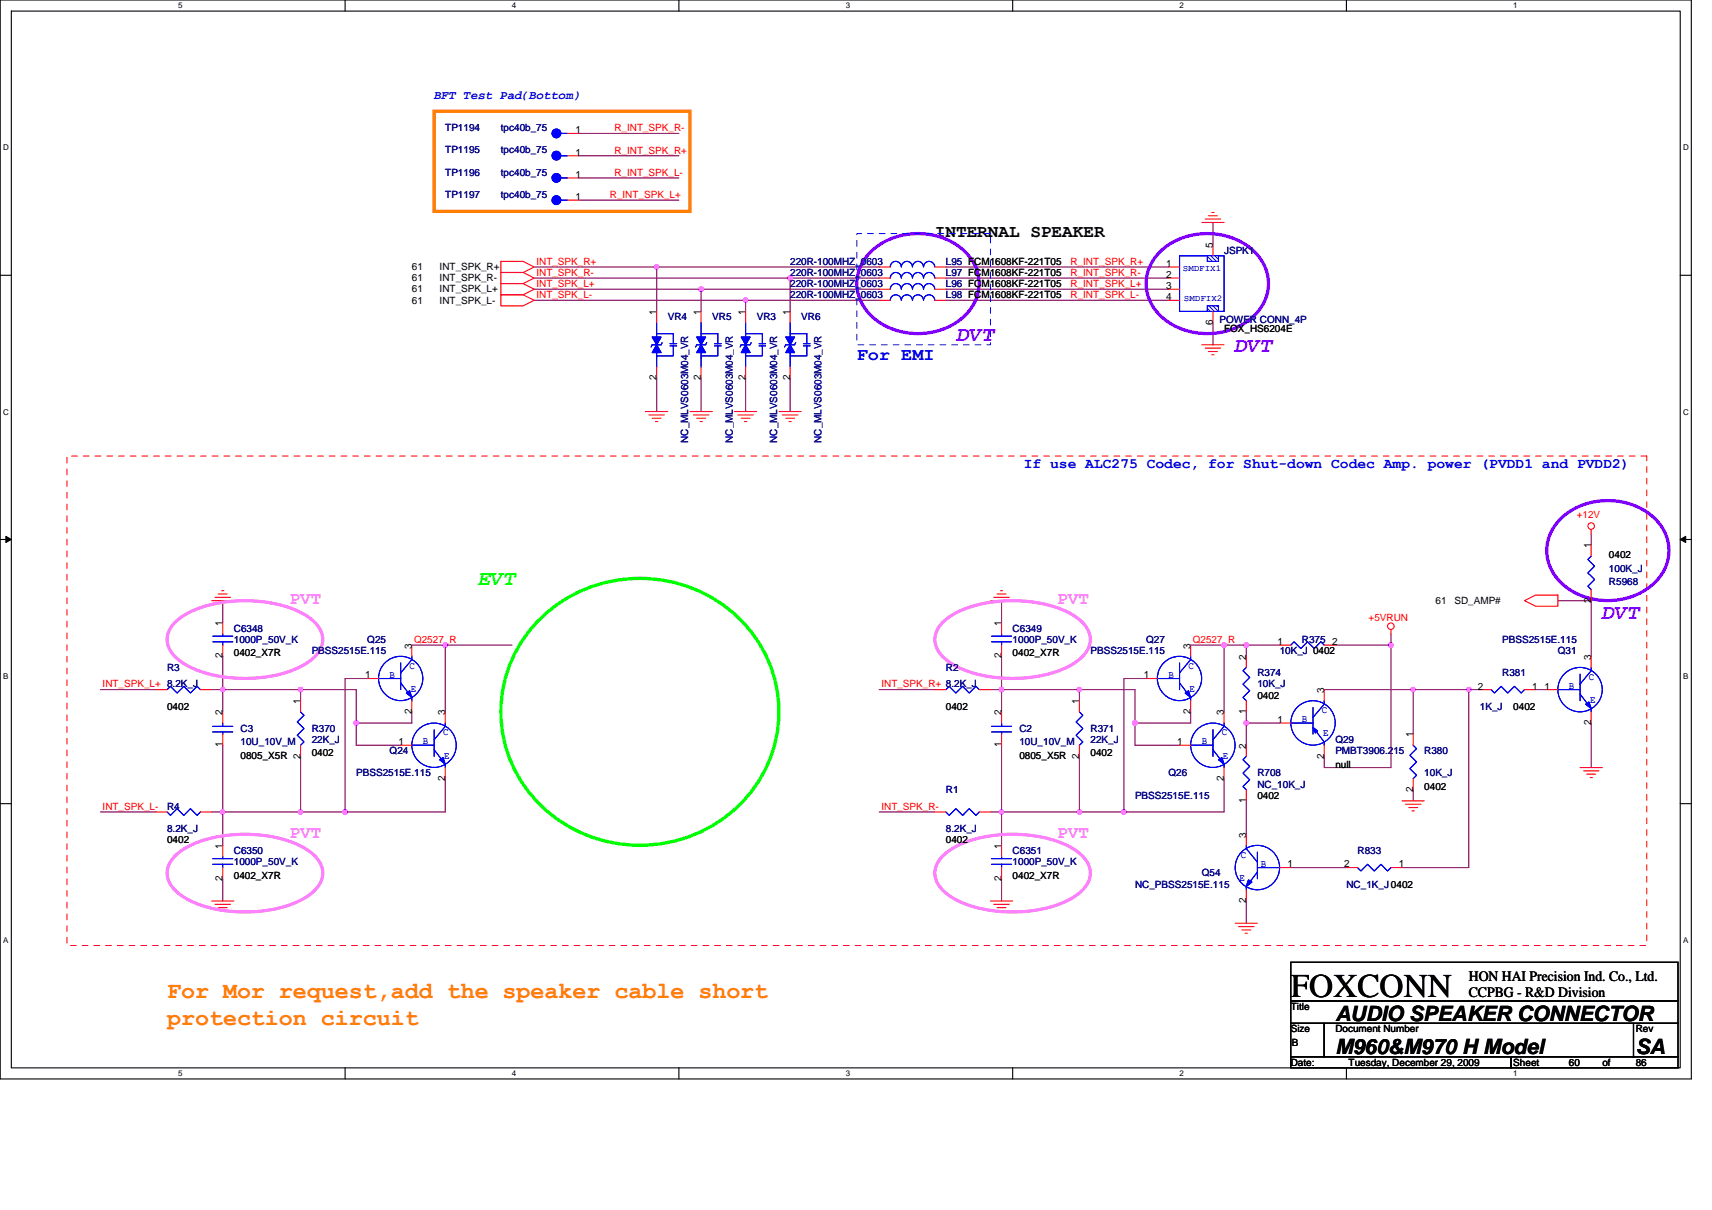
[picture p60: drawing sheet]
<svg xmlns="http://www.w3.org/2000/svg" width="297mm" height="210mm" viewBox="0 0 297 210" stroke-linecap="round" stroke-linejoin="round" font-family="sans-serif">
<defs><g id="words">
<text font-size="5.8" x="224" y="173.1">FOXCONN</text>
<g font-size="4" fill="#ff8000">
<text x="29" y="173.2">For Mor request,add the speaker cable short</text>
<text x="29" y="177.8">protection circuit</text>
</g>
<g font-size="3.7" fill="#8000ff">
<text x="166" y="59.1">DVT</text>
<text x="214.3" y="61">DVT</text>
<text x="278" y="107.4">DVT</text>
</g>
<text font-size="3.7" fill="#0f0" x="83" y="101.6">EVT</text>
<g font-size="3.7">
<text x="231.7" y="177.1">AUDIO SPEAKER CONNECTOR</text>
<text x="231.7" y="182.9">M960&amp;M970 H Model</text>
<text x="283.8" y="182.9">SA</text>
</g>
<text font-size="3.1" x="162.2" y="41.2">INTERNAL SPEAKER</text>
<text font-size="3.1" fill="#00f" x="148.7" y="62.4">For EMI</text>
<g font-size="3.1" fill="#ff80ff">
<text x="50.2" y="104.9">PVT</text>
<text x="183.4" y="104.9">PVT</text>
<text x="50.2" y="145.4">PVT</text>
<text x="183.4" y="145.4">PVT</text>
</g>
<text font-size="2.5" fill="#00f" x="177.6" y="81.2">If use ALC275 Codec, for Shut-down Codec Amp. power (PVDD1 and PVDD2)</text>
<g font-size="2.5">
<text x="254.8" y="170.2">HON HAI Precision Ind. Co., Ltd.</text>
<text x="254.8" y="173.1">CCPBG - R&amp;D Division</text>
</g>
<text font-size="2.1" fill="#00f" x="75.3" y="17.2">BFT Test Pad(Bottom)</text>
<g font-size="1.7" fill="#000080">
<text x="77.3" y="22.8">TP1194</text>
<text x="86.9" y="22.8">tpc40b_75</text>
<text x="77.3" y="26.6">TP1195</text>
<text x="86.9" y="26.6">tpc40b_75</text>
<text x="77.3" y="30.5">TP1196</text>
<text x="77.3" y="34.4">TP1197</text>
<text x="86.9" y="30.5">tpc40b_75</text>
<text x="86.9" y="34.4">tpc40b_75</text>
<text x="137.1" y="47.9">220R-100MHZ_0603</text>
<text x="137.1" y="45.9">220R-100MHZ_0603</text>
<text x="164.1" y="47.9">L97 FCM1608KF-221T05</text>
<text x="164.1" y="45.9">L95 FCM1608KF-221T05</text>
<text x="212.4" y="44">JSPK1</text>
<text x="137.1" y="49.8">220R-100MHZ_0603</text>
<text x="137.1" y="51.7">220R-100MHZ_0603</text>
<text x="164.1" y="49.8">L96 FCM1608KF-221T05</text>
<text x="164.1" y="51.7">L98 FCM1608KF-221T05</text>
<text x="115.9" y="55.6">VR4</text>
<text x="123.6" y="55.6">VR5</text>
<text x="131.3" y="55.6">VR3</text>
<text x="139" y="55.6">VR6</text>
<text x="211.6" y="56">POWER CONN_4P</text>
<text x="119.4" y="76.8" transform="rotate(-90 119.4 76.8)">NC_MLVS0603M04_VR</text>
<text x="127.1" y="76.8" transform="rotate(-90 127.1 76.8)">NC_MLVS0603M04_VR</text>
<text x="134.8" y="76.8" transform="rotate(-90 134.8 76.8)">NC_MLVS0603M04_VR</text>
<text x="142.6" y="76.8" transform="rotate(-90 142.6 76.8)">NC_MLVS0603M04_VR</text>
<text x="279.2" y="101.5">R5968</text>
<text x="279.2" y="99.2">100K_J</text>
<text x="40.6" y="109.6">C6348</text>
<text x="40.6" y="111.6">1000P_50V_K</text>
<text x="54.1" y="113.5">PBSS2515E.115</text>
<text x="63.7" y="111.6">Q25</text>
<text x="175.7" y="109.6">C6349</text>
<text x="175.7" y="111.6">1000P_50V_K</text>
<text x="189.2" y="113.5">PBSS2515E.115</text>
<text x="198.9" y="111.6">Q27</text>
<text x="222" y="113.5">10K_J 0402</text>
<text x="225.9" y="111.6">R375</text>
<text x="260.6" y="111.6">PBSS2515E.115</text>
<text x="270.3" y="113.5">Q31</text>
<text x="29" y="116.4">R3</text>
<text x="164.1" y="116.4">R2</text>
<text x="218.2" y="117.4">R374</text>
<text x="218.2" y="119.3">10K_J</text>
<text x="260.6" y="117.4">R381</text>
<text x="256.8" y="123.1">1K_J</text>
<text x="41.7" y="127">C3</text>
<text x="41.7" y="129.3">10U_10V_M</text>
<text x="54.1" y="127">R370</text>
<text x="54.1" y="128.9">22K_J</text>
<text x="67.6" y="130.9">Q24</text>
<text x="176.9" y="127">C2</text>
<text x="176.9" y="129.3">10U_10V_M</text>
<text x="189.2" y="127">R371</text>
<text x="189.2" y="128.9">22K_J</text>
<text x="231.7" y="128.9">Q29</text>
<text x="231.7" y="130.9">PMBT3906.215</text>
<text x="247.1" y="130.9">R380</text>
<text x="61.8" y="134.7">PBSS2515E.115</text>
<text x="164.1" y="137.6">R1</text>
<text x="202.7" y="134.7">Q26</text>
<text x="218.2" y="134.7">R708</text>
<text x="218.2" y="136.7">NC_10K_J</text>
<text x="247.1" y="134.7">10K_J</text>
<text x="29" y="140.5">R4</text>
<text x="196.9" y="138.6">PBSS2515E.115</text>
<text x="29" y="144.4">8.2K_J</text>
<text x="40.6" y="148.3">C6350</text>
<text x="164.1" y="144.4">8.2K_J</text>
<text x="175.7" y="148.3">C6351</text>
<text x="235.5" y="148.3">R833</text>
<text x="40.6" y="150.2">1000P_50V_K</text>
<text x="175.7" y="150.2">1000P_50V_K</text>
<text x="196.9" y="154.1">NC_PBSS2515E.115</text>
<text x="208.5" y="152.1">Q54</text>
<text x="233.6" y="154.1">NC_1K_J 0402</text>
</g>
<g font-size="1.7">
<text x="99.8" y="23.1">1</text>
<text x="99.8" y="27">1</text>
<text x="99.8" y="30.9">1</text>
<text x="99.8" y="34.7">1</text>
<text x="71.5" y="46.9">61</text>
<text x="76.3" y="46.9">INT_SPK_R+</text>
<text x="202.3" y="46.3">1</text>
<text x="210.4" y="43" transform="rotate(-90 210.4 43)">5</text>
<text x="71.5" y="50.8">61</text>
<text x="71.5" y="52.7">61</text>
<text x="71.5" y="48.8">61</text>
<text x="76.3" y="50.8">INT_SPK_L+</text>
<text x="76.3" y="52.7">INT_SPK_L-</text>
<text x="76.3" y="48.8">INT_SPK_R-</text>
<text x="202.3" y="48.2">2</text>
<text x="202.3" y="50.2">3</text>
<text x="202.3" y="52.1">4</text>
<text x="113.9" y="54.6" transform="rotate(-90 113.9 54.6)">1</text>
<text x="121.6" y="54.6" transform="rotate(-90 121.6 54.6)">1</text>
<text x="129.3" y="54.6" transform="rotate(-90 129.3 54.6)">1</text>
<text x="137.1" y="54.6" transform="rotate(-90 137.1 54.6)">1</text>
<text x="210.4" y="56.3" transform="rotate(-90 210.4 56.3)">6</text>
<text x="212.4" y="57.5">FOX_HS6204E</text>
<text x="113.9" y="66" transform="rotate(-90 113.9 66)">2</text>
<text x="121.6" y="66" transform="rotate(-90 121.6 66)">2</text>
<text x="129.3" y="66" transform="rotate(-90 129.3 66)">2</text>
<text x="137.1" y="66" transform="rotate(-90 137.1 66)">2</text>
<text x="276.1" y="95.2" transform="rotate(-90 276.1 95.2)">1</text>
<text x="279.2" y="96.9">0402</text>
<text x="249.1" y="104.8">61</text>
<text x="252.3" y="104.8">SD_AMP#</text>
<text x="276.1" y="104.6" transform="rotate(-90 276.1 104.6)">2</text>
<text x="38.6" y="108.7" transform="rotate(-90 38.6 108.7)">1</text>
<text x="40.6" y="113.9">0402_X7R</text>
<text x="71.4" y="112.5" transform="rotate(-90 71.4 112.5)">3</text>
<text x="173.8" y="108.7" transform="rotate(-90 173.8 108.7)">1</text>
<text x="175.7" y="113.9">0402_X7R</text>
<text x="206.6" y="112.5" transform="rotate(-90 206.6 112.5)">3</text>
<text x="221.6" y="111.9">1</text>
<text x="231.1" y="111.9">2</text>
<text x="38.6" y="114.3" transform="rotate(-90 38.6 114.3)">2</text>
<text x="63.3" y="117.7">1</text>
<text x="173.8" y="114.3" transform="rotate(-90 173.8 114.3)">2</text>
<text x="198.5" y="117.7">1</text>
<text x="216.2" y="114.5" transform="rotate(-90 216.2 114.5)">2</text>
<text x="256.4" y="119.7">2</text>
<text x="265.8" y="119.7">1</text>
<text x="268" y="119.7">1</text>
<text x="276.1" y="114.5" transform="rotate(-90 276.1 114.5)">3</text>
<text x="29" y="123.1">0402</text>
<text x="38.6" y="124.1" transform="rotate(-90 38.6 124.1)">2</text>
<text x="52.1" y="122.2" transform="rotate(-90 52.1 122.2)">1</text>
<text x="71.4" y="123.9" transform="rotate(-90 71.4 123.9)">2</text>
<text x="77.2" y="124.1" transform="rotate(-90 77.2 124.1)">3</text>
<text x="164.1" y="123.1">0402</text>
<text x="173.8" y="124.1" transform="rotate(-90 173.8 124.1)">2</text>
<text x="187.3" y="122.2" transform="rotate(-90 187.3 122.2)">1</text>
<text x="206.6" y="123.9" transform="rotate(-90 206.6 123.9)">2</text>
<text x="212.4" y="124.1" transform="rotate(-90 212.4 124.1)">3</text>
<text x="216.2" y="123.9" transform="rotate(-90 216.2 123.9)">1</text>
<text x="218.2" y="121.2">0402</text>
<text x="221.6" y="125.5">1</text>
<text x="229.7" y="120.2" transform="rotate(-90 229.7 120.2)">3</text>
<text x="262.6" y="123.1">0402</text>
<text x="276.1" y="125.9" transform="rotate(-90 276.1 125.9)">2</text>
<text x="38.6" y="129.7" transform="rotate(-90 38.6 129.7)">1</text>
<text x="41.7" y="131.7">0805_X5R</text>
<text x="52.1" y="131.6" transform="rotate(-90 52.1 131.6)">2</text>
<text x="54.1" y="131.3">0402</text>
<text x="69.1" y="129.3">1</text>
<text x="173.8" y="129.7" transform="rotate(-90 173.8 129.7)">1</text>
<text x="176.9" y="131.7">0805_X5R</text>
<text x="187.3" y="131.6" transform="rotate(-90 187.3 131.6)">2</text>
<text x="189.2" y="131.3">0402</text>
<text x="204.3" y="129.3">1</text>
<text x="216.2" y="129.9" transform="rotate(-90 216.2 129.9)">2</text>
<text x="229.7" y="131.6" transform="rotate(-90 229.7 131.6)">2</text>
<text x="245.2" y="128" transform="rotate(-90 245.2 128)">1</text>
<text x="77.2" y="135.5" transform="rotate(-90 77.2 135.5)">2</text>
<text x="212.4" y="135.5" transform="rotate(-90 212.4 135.5)">2</text>
<text x="231.7" y="133.2">null</text>
<text x="245.2" y="137.4" transform="rotate(-90 245.2 137.4)">2</text>
<text x="247.1" y="137.1">0402</text>
<text x="216.2" y="139.4" transform="rotate(-90 216.2 139.4)">1</text>
<text x="218.2" y="138.6">0402</text>
<text x="29" y="146.3">0402</text>
<text x="38.6" y="147.3" transform="rotate(-90 38.6 147.3)">1</text>
<text x="164.1" y="146.3">0402</text>
<text x="173.8" y="147.3" transform="rotate(-90 173.8 147.3)">1</text>
<text x="216.2" y="145.4" transform="rotate(-90 216.2 145.4)">3</text>
<text x="38.6" y="152.9" transform="rotate(-90 38.6 152.9)">2</text>
<text x="40.6" y="152.5">0402_X7R</text>
<text x="173.8" y="152.9" transform="rotate(-90 173.8 152.9)">2</text>
<text x="175.7" y="152.5">0402_X7R</text>
<text x="223.4" y="150.5">1</text>
<text x="233.2" y="150.5">2</text>
<text x="242.7" y="150.5">1</text>
<text x="216.2" y="156.7" transform="rotate(-90 216.2 156.7)">2</text>
<text x="224" y="175.3">Title</text>
<text x="224" y="179.1">Size</text>
<text x="231.7" y="179.1">Document Number</text>
<text x="283.8" y="179.1">Rev</text>
<text x="224" y="184.9">Date:</text>
<text x="224.2" y="181.5">B</text>
<text x="234" y="184.9">Tuesday, December 29, 2009</text>
<text x="262.6" y="184.9">Sheet</text>
<text x="272.2" y="184.9">60</text>
<text x="278" y="184.9">of</text>
<text x="283.8" y="184.9">86</text>
</g>
<g font-size="1.7" fill="#f00">
<text x="106.6" y="22.8">R_INT_SPK_R-</text>
<text x="106.6" y="26.6">R_INT_SPK_R+</text>
<text x="105.8" y="34.4">R_INT_SPK_L+</text>
<text x="106.6" y="30.5">R_INT_SPK_L-</text>
<text x="93.1" y="46">INT_SPK_R+</text>
<text x="93.1" y="47.9">INT_SPK_R-</text>
<text x="185.7" y="47.9">R_INT_SPK_R-</text>
<text x="185.7" y="46">R_INT_SPK_R+</text>
<text x="93.1" y="49.8">INT_SPK_L+</text>
<text x="93.1" y="51.7">INT_SPK_L-</text>
<text x="185.7" y="51.7">R_INT_SPK_L-</text>
<text x="185.7" y="49.8">R_INT_SPK_L+</text>
<text x="273.6" y="90">+12V</text>
<text x="237.5" y="107.7">+5VRUN</text>
<text x="71.8" y="111.6">Q2527_R</text>
<text x="207" y="111.6">Q2527_R</text>
<text x="17.8" y="119.3">INT_SPK_L+ 8.2K_J</text>
<text x="152.9" y="119.3">INT_SPK_R+ 8.2K_J</text>
<text x="17.8" y="140.5">INT_SPK_L-</text>
<text x="152.9" y="140.5">INT_SPK_R-</text>
</g>
<g font-size="1.7" fill="#00f">
<text x="67.6" y="117.6">B</text>
<text x="71.1" y="116">C</text>
<text x="202.7" y="117.6">B</text>
<text x="206.2" y="116">C</text>
<text x="272.2" y="119.5">B</text>
<text x="275.7" y="118">C</text>
<text x="71.3" y="120.1">E</text>
<text x="206.4" y="120.1">E</text>
<text x="225.9" y="125.3">B</text>
<text x="229.4" y="123.8">C</text>
<text x="275.9" y="122">E</text>
<text x="73.4" y="129.2">B</text>
<text x="76.9" y="127.6">C</text>
<text x="77.1" y="131.7">E</text>
<text x="208.5" y="129.2">B</text>
<text x="212" y="127.6">C</text>
<text x="212.2" y="131.7">E</text>
<text x="229.5" y="127.8">E</text>
<text x="215.3" y="148.8">C</text>
<text x="215.1" y="152.9">E</text>
<text x="218.8" y="150.4">B</text>
</g>
<g font-size="1.5" fill="#00f">
<text x="205.2" y="46.9">SMDFIX1</text>
<text x="205.4" y="52.2">SMDFIX2</text>
</g>
<g font-size="1.4">
<text x="30.9" y="1.5">5</text>
<text x="88.8" y="1.5">4</text>
<text x="146.7" y="1.5">3</text>
<text x="204.7" y="1.5">2</text>
<text x="262.6" y="1.5">1</text>
<text x=".5" y="26.1">D</text>
<text x="292" y="26.1">D</text>
<text x=".5" y="71.9">C</text>
<text x="292" y="71.9">C</text>
<text x=".5" y="117.8">B</text>
<text x="292" y="117.8">B</text>
<text x=".5" y="163.6">A</text>
<text x="292" y="163.6">A</text>
<text x="30.9" y="186.8">5</text>
<text x="88.8" y="186.8">4</text>
<text x="146.7" y="186.8">3</text>
<text x="204.7" y="186.8">2</text>
<text x="262.6" y="186.8">1</text>
</g>
</g></defs>
<path d="M0 0h293.5v187.2h-293.5zM2 1.9h289.5v183.4h-289.5z" fill="none" stroke="#000" stroke-width=".19"/>
<g fill="#fff">
<path d="M30.9 .2h.8v1.6h-.8z"/>
<path d="M30.9 185.5h.8v1.6h-.8z"/>
</g>
<path d="M59.9 0v1.9M59.9 185.3v1.9" fill="none" stroke="#000" stroke-width=".19"/>
<g fill="#fff">
<path d="M88.8 .2h.8v1.6h-.8z"/>
<path d="M88.8 185.5h.8v1.6h-.8z"/>
</g>
<path d="M117.8 0v1.9M117.8 185.3v1.9" fill="none" stroke="#000" stroke-width=".19"/>
<g fill="#fff">
<path d="M146.7 .2h.8v1.6h-.8z"/>
<path d="M146.7 185.5h.8v1.6h-.8z"/>
</g>
<path d="M175.7 0v1.9M175.7 185.3v1.9" fill="none" stroke="#000" stroke-width=".19"/>
<g fill="#fff">
<path d="M204.7 .2h.7v1.6h-.7z"/>
<path d="M204.7 185.5h.7v1.6h-.7z"/>
</g>
<path d="M233.6 0v1.9M233.6 185.3v1.9" fill="none" stroke="#000" stroke-width=".19"/>
<g fill="#fff">
<path d="M262.6 .2h.7v1.6h-.7z"/>
<path d="M262.6 185.5h.7v1.6h-.7z"/>
<path d="M.5 24.8h1v1.6h-1z"/>
<path d="M292 24.8h1v1.6h-1z"/>
<path d="M.5 70.7h1v1.5h-1z"/>
<path d="M292 70.7h1v1.5h-1z"/>
</g>
<path d="M0 47.8h2M291.5 47.8h2" fill="none" stroke="#000" stroke-width=".19"/>
<g fill="#fff">
<path d="M.5 116.5h.9v1.6h-.9z"/>
<path d="M292 116.5h.9v1.6h-.9z"/>
</g>
<path d="M0 93.6h2M291.5 93.6h2" fill="none" stroke="#000" stroke-width=".19"/>
<path d="M1 93.1l1 .5-1 .5zM291.5 93.6l1-.5v1z" fill="#000" stroke="#000" stroke-width=".17"/>
<g fill="#fff">
<path d="M.5 162.4h.9v1.5h-.9z"/>
<path d="M292 162.4h.9v1.5h-.9z"/>
</g>
<path d="M0 139.5h2M291.5 139.5h2M224 167h67.1v6.7h-67.1zM224 173.7h67.1v3.9h-67.1zM224 177.6h5.8v5.8h-5.8zM229.8 177.6h53.6v5.8h-53.6zM283.4 177.6h7.7v5.8h-7.7zM224 183.4h38.2v1.9h-38.2zM262.2 183.4h28.9v1.9h-28.9z" fill="none" stroke="#000" stroke-width=".19"/>
<g fill="none" stroke="#800040" stroke-width=".19">
<path d="M100.4 27h17.4M100.4 34.7h17.4M100.4 30.9h17.4M100.4 23.2h17.4M210.5 38.6v3.9M92.7 52.1h36.7v1.9M92.7 48.3h44.4v5.7M92.7 50.2h28.9v3.8M92.7 46.3h21.2v7.7M113.9 46.3h38.6M121.6 50.2h30.9M129.4 52.1h23.1"/>
<path d="M137.1 48.3h15.4M164.1 48.3h38.6M164.1 52.1h38.6M164.1 50.2h38.6M164.1 46.3h38.6M210.5 56v3.8M113.9 65.6v5.8M121.6 65.6v5.8M129.4 65.6v5.8M137.1 65.6v5.8M276.1 92.6v2M17.4 119.7h9.7"/>
<path d="M36.7 119.7h1.9M38.6 104.2v3.9M38.6 113.9v5.8M38.6 119.7h13.6M38.6 119.7v3.8M52.2 119.7h9.6v5.8M52.2 119.7v1.9M63.7 117.8h-3.8v23.1M71.5 112h5.8M77.3 112v11.5M77.3 112h11.5M152.5 119.7h9.7"/>
<path d="M171.8 119.7h2M173.8 104.2v3.9M173.8 113.9v5.8M173.8 119.7v3.8M173.8 119.7h13.5M187.3 119.7h9.6v5.8M187.3 119.7v1.9M198.9 117.8h-3.9v23.1M206.6 112h5.8M212.4 112h3.8M212.4 112v11.5M216.2 112v1.9"/>
<path d="M216.2 112h5.8M229.8 119.7h15.4M231.7 112h9.6M241.3 110v2M241.3 112v21.2h-11.5v-1.9M245.2 119.7h9.6M245.2 119.7v7.7M254.8 119.7v30.9h-11.5M254.8 119.7h2M266.4 119.7h2M270.3 104.2h5.8v9.7M38.6 129.3v11.6"/>
<path d="M52.2 131.3v9.6M61.8 125.5v3.8h7.7M71.5 123.5v2h-9.7M77.3 135.1v5.8h-17.4M173.8 129.3v11.6M187.3 131.3v9.6M196.9 125.5v3.8h7.8M206.6 123.5v2h-9.7M212.4 135.1v5.8h-17.4M216.2 139v5.8M216.2 125.5h5.8M216.2 123.5v2"/>
<path d="M216.2 125.5v3.8M245.2 137.1v1.9M276.1 125.5v7.7M17.4 140.9h9.7M36.7 140.9h1.9M38.6 140.9v5.8M38.6 152.5v3.9M38.6 140.9h13.6M52.2 140.9h7.7M152.5 140.9h9.7M171.8 140.9h2M173.8 140.9h13.5"/>
<path d="M173.8 140.9v5.8M173.8 152.5v3.9M187.3 140.9h7.7M216.2 156.4v3.8M224 150.6h9.6"/>
</g>
<g fill="#f0f" stroke="#f0f" stroke-width=".19">
<circle cx="137.1" cy="48.2" r=".38"/>
<circle cx="121.6" cy="50.2" r=".38"/>
<circle cx="129.4" cy="52.1" r=".38"/>
<circle cx="113.9" cy="46.3" r=".38"/>
<circle cx="59.9" cy="140.9" r=".38"/>
<circle cx="52.1" cy="140.9" r=".38"/>
<circle cx="38.6" cy="119.7" r=".38"/>
<circle cx="38.6" cy="140.9" r=".38"/>
<circle cx="77.2" cy="111.9" r=".38"/>
<circle cx="52.1" cy="119.7" r=".38"/>
<circle cx="61.8" cy="125.5" r=".38"/>
<circle cx="173.8" cy="119.7" r=".38"/>
<circle cx="187.3" cy="140.9" r=".38"/>
<circle cx="195" cy="140.9" r=".38"/>
<circle cx="245.2" cy="119.7" r=".38"/>
<circle cx="173.8" cy="140.9" r=".38"/>
<circle cx="241.3" cy="111.9" r=".38"/>
<circle cx="216.2" cy="111.9" r=".38"/>
<circle cx="187.3" cy="119.7" r=".38"/>
<circle cx="196.9" cy="125.5" r=".38"/>
<circle cx="212.4" cy="111.9" r=".38"/>
<circle cx="216.2" cy="125.5" r=".38"/>
<circle cx="254.8" cy="119.7" r=".38"/>
</g>
<g fill="none" stroke="#f00" stroke-width=".19">
<path d="M208.5 38.6h3.9M209.1 38h2.7M209.7 37.4h1.5M210.2 36.9h.4M86.9 49.2h3.9l1.9 1-1.9 1h-3.9zM86.9 51.2h3.9l1.9 .9-1.9 1h-3.9zM86.9 47.3h3.9l1.9 1-1.9 .9h-3.9zM86.9 45.4h3.9l1.9 .9-1.9 1h-3.9zM208.5 59.8h3.9M112 71.4h3.9M112.6 72h2.7M113.2 72.6h1.5"/>
<path d="M113.7 73.2h.4M119.7 71.4h3.9M120.3 72h2.7M120.9 72.6h1.5M121.5 73.2h.4M127.4 71.4h3.9M128 72h2.7M128.6 72.6h1.6M129.2 73.2h.4M135.2 71.4h3.8M135.7 72h2.7M136.3 72.6h1.6"/>
<path d="M136.9 73.2h.4M209.1 60.4h2.7M209.7 61h1.5M210.2 61.6h.4M276.1 91.9v.7M36.7 104.2h3.9M37.3 103.7h2.7M37.9 103.1h1.5M38.5 102.5h.3M171.8 104.2h3.9M172.4 103.7h2.7M173 103.1h1.5"/>
<path d="M173.6 102.5h.4M241.3 109.3v.7M264.5 104.2l1.9-.9h3.9v1.9h-3.9zM243.3 139h3.8M243.8 139.6h2.7M274.1 133.2h3.9M274.7 133.8h2.7M275.3 134.3h1.6M275.9 134.9h.4M36.7 156.4h3.9M37.3 156.9h2.7M37.9 157.5h1.5"/>
<path d="M38.5 158.1h.3M171.8 156.4h3.9M172.4 156.9h2.7M173 157.5h1.5M173.6 158.1h.4M244.4 140.1h1.6M245 140.7h.4M214.3 160.2h3.9M214.9 160.8h2.7M215.5 161.4h1.5M216 161.9h.4"/>
<circle cx="276.1" cy="91.3" r=".57"/>
<circle cx="241.3" cy="108.7" r=".57"/>
</g>
<path d="M11.6 79.1h274.1v85h-274.1z" fill="none" stroke="#f00" stroke-width=".17" stroke-dasharray="1 1 1 1 1 1 1 1"/>
<path d="M75.3 19.3h44.4v17.4h-44.4z" fill="none" stroke="#ff8000" stroke-width=".57"/>
<path d="M94 107.1a24.7 24.7 0 0 1 38.5 5.8 22.7 22.7 0 0 1-10.4 31.2 24.4 24.4 0 0 1-34-13.3 22.5 22.5 0 0 1 5.9-23.7z" fill="none" stroke="#0f0" stroke-width=".57"/>
<path d="M151.3 43.4a12.1 12.1 0 0 1 16.7 .8 7.6 7.6 0 0 1-1.7 11.5 12.1 12.1 0 0 1-15.7-1.5 7.5 7.5 0 0 1 .7-10.8zM201.5 43.4a12.2 12.2 0 0 1 16.7 .8 7.6 7.6 0 0 1-1.7 11.5 12.2 12.2 0 0 1-15.7-1.5 7.5 7.5 0 0 1 .7-10.8zM271 89.8a12.1 12.1 0 0 1 16.7 .8 7.6 7.6 0 0 1-1.7 11.4 12.1 12.1 0 0 1-15.7-1.5 7.5 7.5 0 0 1 .7-10.7z" fill="none" stroke="#8000ff" stroke-width=".57"/>
<path d="M148.7 40.5h23.1v19.3h-23.1z" fill="none" stroke="#00f" stroke-width=".17" stroke-dasharray="1 1 1 1 1 1 1 1"/>
<path d="M30.6 107.8a17.1 17.1 0 0 1 10.2-3.5 22.3 22.3 0 0 1 11.8 2.2 5.6 5.6 0 0 1 3.4 4.5 5.6 5.6 0 0 1-3.4 4.5 23.6 23.6 0 0 1-20.2 0 5.6 5.6 0 0 1-3.4-4.5 4.4 4.4 0 0 1 1.6-3.2zM163.8 107.8a17 17 0 0 1 10.2-3.5 22.3 22.3 0 0 1 11.8 2.2 5.6 5.6 0 0 1 3.4 4.5 5.6 5.6 0 0 1-3.4 4.5 23.6 23.6 0 0 1-20.2 0 5.6 5.6 0 0 1-3.4-4.5 4.4 4.4 0 0 1 1.6-3.2zM30.6 148.3a17.1 17.1 0 0 1 10.2-3.5 22.3 22.3 0 0 1 11.8 2.2 5.6 5.6 0 0 1 3.4 4.5 5.6 5.6 0 0 1-3.4 4.5 23.6 23.6 0 0 1-20.2 0 5.6 5.6 0 0 1-3.4-4.5 4.4 4.4 0 0 1 1.6-3.2zM163.8 148.3a17 17 0 0 1 10.2-3.5 22.3 22.3 0 0 1 11.8 2.2 5.6 5.6 0 0 1 3.4 4.5 5.6 5.6 0 0 1-3.4 4.5 23.6 23.6 0 0 1-20.2 0 5.6 5.6 0 0 1-3.4-4.5 4.4 4.4 0 0 1 1.6-3.2z" fill="none" stroke="#ff80ff" stroke-width=".57"/>
<path d="M204.7 44.4h7.7v9.6h-7.7z" fill="none" stroke="#00f" stroke-width=".19"/>
<path d="M209.5 44.4h1.9v1h-1.9z" fill="#fff"/>
<path d="M209.5 44.4v1h1.9v-1z" fill-rule="evenodd" fill="#00f" stroke="#00f" stroke-width=".19"/>
<path d="M209.5 53.1h1.9v.9h-1.9z" fill="#fff"/>
<path d="M209.5 53.1v.9h1.9v-.9z" fill-rule="evenodd" fill="#00f" stroke="#00f" stroke-width=".19"/>
<path d="M204.7 44.4h7.7v9.6h-7.7z" fill="none" stroke="#00f" stroke-width=".19"/>
<path d="M209.5 44.4h1.9v1h-1.9z" fill="#fff"/>
<path d="M209.5 44.4v1h1.9v-1z" fill-rule="evenodd" fill="#00f" stroke="#00f" stroke-width=".19"/>
<path d="M209.5 53.1h1.9v.9h-1.9z" fill="#fff"/>
<g fill="#00f" stroke="#00f" stroke-width=".19">
<path d="M209.5 53.1v.9h1.9v-.9z" fill-rule="evenodd"/>
<path d="M205.6 120.3l.6-.4 .4 1.1z" fill-rule="evenodd"/>
<path d="M205.6 120.3l.6-.4 .4 1.1z" fill-rule="evenodd"/>
<path d="M275.1 122.2l.6-.4 .4 1.2z" fill-rule="evenodd"/>
<path d="M275.1 122.2l.6-.4 .4 1.2z" fill-rule="evenodd"/>
<path d="M211.4 131.8l.6-.3 .4 1.1z" fill-rule="evenodd"/>
<path d="M211.4 131.8l.6-.3 .4 1.1z" fill-rule="evenodd"/>
<path d="M216.6 152.7l.6 .4-1 .7z" fill-rule="evenodd"/>
<path d="M216.6 152.7l.6 .4-1 .7z" fill-rule="evenodd"/>
<path d="M76.3 131.8l.6-.3 .4 1.1z" fill-rule="evenodd"/>
<path d="M76.3 131.8l.6-.3 .4 1.1z" fill-rule="evenodd"/>
<path d="M128.6 58.5h1.6l-.8 1.3 .2-1.1-.2 1.1z" fill-rule="evenodd"/>
<path d="M129.4 59.8l.8 1.4h-1.6l.8-1.4-.2 1.2z" fill-rule="evenodd"/>
<path d="M128.6 58.5h1.6l-.8 1.3 .2-1.1-.2 1.1z" fill-rule="evenodd"/>
<path d="M129.4 59.8l.8 1.4h-1.6l.8-1.4-.2 1.2z" fill-rule="evenodd"/>
<path d="M227.8 126.2l.8 .6-.4 .4z" fill-rule="evenodd"/>
<path d="M227.8 126.2l.8 .6-.4 .4z" fill-rule="evenodd"/>
<path d="M120.9 58.5h1.5l-.8 1.3 .3-1.1-.3 1.1z" fill-rule="evenodd"/>
<path d="M121.6 59.8l.8 1.4h-1.5l.7-1.4-.1 1.2z" fill-rule="evenodd"/>
<path d="M120.9 58.5h1.5l-.8 1.3 .3-1.1-.3 1.1z" fill-rule="evenodd"/>
<path d="M121.6 59.8l.8 1.4h-1.5l.7-1.4-.1 1.2z" fill-rule="evenodd"/>
<path d="M70.5 120.3l.6-.4 .4 1.1z" fill-rule="evenodd"/>
<path d="M70.5 120.3l.6-.4 .4 1.1z" fill-rule="evenodd"/>
<path d="M113.2 58.5h1.5l-.8 1.3 .2-1.1-.2 1.1z" fill-rule="evenodd"/>
<path d="M113.9 59.8l.8 1.4h-1.5l.7-1.4-.2 1.2z" fill-rule="evenodd"/>
<path d="M113.2 58.5h1.5l-.8 1.3 .2-1.1-.2 1.1z" fill-rule="evenodd"/>
<path d="M113.9 59.8l.8 1.4h-1.5l.7-1.4-.2 1.2z" fill-rule="evenodd"/>
<path d="M136.3 58.5h1.6l-.8 1.3 .2-1.1-.2 1.1z" fill-rule="evenodd"/>
<path d="M137.1 59.8l.8 1.4h-1.6l.8-1.4-.2 1.2z" fill-rule="evenodd"/>
<path d="M136.3 58.5h1.6l-.8 1.3 .2-1.1-.2 1.1z" fill-rule="evenodd"/>
<path d="M137.1 59.8l.8 1.4h-1.6l.8-1.4-.2 1.2z" fill-rule="evenodd"/>
<circle cx="96.5" cy="23.2" r=".76"/>
<circle cx="96.5" cy="27" r=".76"/>
<circle cx="96.5" cy="30.9" r=".76"/>
<circle cx="96.5" cy="34.7" r=".76"/>
</g>
<g fill="none" stroke="#f00" stroke-width=".19">
<path d="M98.5 23.2h1.9M98.5 27h1.9M98.5 30.9h1.9M98.5 34.7h1.9M113.9 54v2M121.6 54v2M129.4 54v2M137.1 54v2M152.5 46.3h2M152.5 48.3h2M152.5 50.2h2M152.5 52.1h2"/>
<path d="M162.2 46.3h1.9M162.2 48.3h1.9M162.2 50.2h1.9M162.2 52.1h1.9M202.7 46.3h2M202.7 48.3h2M202.7 50.2h2M202.7 52.1h2M210.5 42.5v1.9M210.5 54v2M113.9 63.7v1.9M121.6 63.7v1.9"/>
<path d="M129.4 63.7v1.9M137.1 63.7v1.9M276.1 94.6v1.9M27.1 119.7h1.9M34.8 119.7h1.9M38.6 108.1v1.9M38.6 112v1.9M63.7 117.8h2M71.5 112v1.9M162.2 119.7h1.9M169.9 119.7h1.9M173.8 108.1v1.9"/>
<path d="M173.8 112v1.9M198.9 117.8h1.9M206.6 112v1.9M216.2 113.9v1.9M222 112h2M229.8 112h1.9M229.8 119.7v1.9M256.8 119.7h1.9M264.5 119.7h1.9M268.4 119.7h1.9M276.1 102.3v1.9M276.1 113.9v1.9"/>
<path d="M38.6 123.5v2M38.6 127.4v1.9M52.2 121.6v1.9M52.2 129.3v2M69.5 129.3h2M71.5 121.6v1.9M77.3 123.5v2M77.3 133.2v1.9M173.8 123.5v2M173.8 127.4v1.9M187.3 121.6v1.9M187.3 129.3v2"/>
<path d="M204.7 129.3h1.9M206.6 121.6v1.9M212.4 123.5v2M212.4 133.2v1.9M216.2 121.6v1.9M216.2 129.3v2M216.2 137.1v1.9M222 125.5h2M229.8 129.3v2M245.2 127.4v1.9M245.2 135.1v2M276.1 123.5v2"/>
<path d="M27.1 140.9h1.9M34.8 140.9h1.9M38.6 146.7v1.9M38.6 150.6v1.9M162.2 140.9h1.9M169.9 140.9h1.9M173.8 146.7v1.9M173.8 150.6v1.9M216.2 144.8v1.9M216.2 154.4v2M222 150.6h2M233.6 150.6h1.9"/>
<path d="M241.3 150.6h2"/>
</g>
<g fill="none" stroke="#00f" stroke-width=".19">
<path d="M97.3 23.2h1.2M97.3 27h1.2M97.3 30.9h1.2M97.3 34.7h1.2M113.9 56v7.7M113.9 57.9h2.9v1.7M114.9 59.5l-.2 .3h-1.5l-.2 .4M116.2 59.6h1.2M121.6 56v7.7M121.6 57.9h2.9v1.7M122.6 59.5l-.2 .3h-1.5l-.2 .4M124 59.6h1.1"/>
<path d="M129.4 56v7.7M129.4 57.9h2.9v1.7M130.3 59.5l-.1 .3h-1.6l-.2 .4M131.7 59.6h1.1M137.1 56v7.7M137.1 57.9h2.9v1.7M138.1 59.5l-.2 .3h-1.6l-.2 .4M139.4 59.6h1.2M156.4 48.2a.95 .95 0 0 0-1-.9 .95 .95 0 0 0-.9 .9M156.4 46.3a.95 .95 0 0 0-1-.9 .95 .95 0 0 0-.9 .9M156.4 50.2a.95 .95 0 0 0-1-1 .95 .95 0 0 0-.9 1M156.4 52.1a.95 .95 0 0 0-1-.9 .95 .95 0 0 0-.9 .9"/>
<path d="M162.2 48.2a.97 .97 0 0 0-1-.9 .97 .97 0 0 0-1 .9 .96 .96 0 0 0-.9-.9 .96 .96 0 0 0-1 .9 .95 .95 0 0 0-1-.9 .95 .95 0 0 0-.9 .9M162.2 46.3a.97 .97 0 0 0-1-.9 .97 .97 0 0 0-1 .9 .96 .96 0 0 0-.9-.9 .96 .96 0 0 0-1 .9 .95 .95 0 0 0-1-.9 .95 .95 0 0 0-.9 .9M162.2 50.2a.97 .97 0 0 0-1-1 .97 .97 0 0 0-1 1 .96 .96 0 0 0-.9-1 .96 .96 0 0 0-1 1 .95 .95 0 0 0-1-1 .95 .95 0 0 0-.9 1M162.2 52.1a.97 .97 0 0 0-1-.9 .97 .97 0 0 0-1 .9 .96 .96 0 0 0-.9-.9 .96 .96 0 0 0-1 .9 .95 .95 0 0 0-1-.9 .95 .95 0 0 0-.9 .9M116.2 60h1.2M116.8 60v1.8h-2.9M124 60h1.1M124.5 60v1.8h-2.9M131.7 60h1.1M132.3 60v1.8h-2.9M139.4 60h1.2M140 60v1.8h-2.9"/>
<path d="M276.1 96.5l-.6 .6 1.2 1.2-1.2 1.1 1.2 1.2-1.2 1.1 .6 .6M29 119.7l.6-.6 1.1 1.2 1.2-1.2 1.1 1.2 1.2-1.2 .6 .6M36.9 111.4h3.5M36.9 110.4h3.5M38.6 110v.4M38.6 111.4v.6M65.7 117.8h3.8M69.5 115v4.7M69.5 118.5l2 2.5v.6M71.5 113.9v.6l-2 2.3M164.1 119.7l.6-.6 1.2 1.2 1.1-1.2 1.2 1.2 1.1-1.2 .6 .6M172 111.4h3.5"/>
<path d="M172 110.4h3.5M173.8 110v.4M173.8 111.4v.6M200.8 117.8h3.9M204.7 115v4.7M204.7 118.5l1.9 2.5v.6M206.6 113.9v.6l-1.9 2.3M216.2 115.8l-.5 .6 1.1 1.2-1.1 1.1 1.1 1.2-1.1 1.1 .5 .6M224 112l.5-.6 1.2 1.1 1.2-1.1 1.1 1.1 1.2-1.1 .6 .6M258.7 119.7l.6 .6 1.2-1.2 1.1 1.2 1.2-1.2 1.1 1.2 .6-.6M270.3 119.7h3.8M274.1 117v4.6"/>
<path d="M276.1 115.8v.6l-2 2.3M36.9 126h3.5M36.9 127h3.5M38.6 127v.4M38.6 125.5v.5M52.2 123.5l.5 .6-1.1 1.2 1.1 1.1-1.1 1.2 1.1 1.2-.5 .5M71.5 129.3h3.8M75.3 126.6v4.7M75.3 130.1l2 2.5v.6M77.3 125.5v.5l-2 2.4M172 126h3.5M172 127h3.5"/>
<path d="M173.8 127v.4M173.8 125.5v.5M187.3 123.5l.6 .6-1.2 1.2 1.2 1.1-1.2 1.2 1.2 1.2-.6 .5M206.6 129.3h3.9M210.5 126.6v4.7M210.5 130.1l1.9 2.5v.6M212.4 125.5v.5l-1.9 2.4M216.2 131.3l-.5 .5 1.1 1.2-1.1 1.2 1.1 1.1-1.1 1.2 .5 .6M224 125.5h3.8M227.8 122.8v4.6M227.8 126.2l2 2.6v.5M229.8 121.6v.6l-2 2.3"/>
<path d="M245.2 129.3l.6 .6-1.2 1.2 1.2 1.1-1.2 1.2 1.2 1.1-.6 .6M274.1 120.5l2 2.5v.5M29 140.9l.6 .6 1.1-1.2 1.2 1.2 1.1-1.2 1.2 1.2 .6-.6M36.9 150h3.5M36.9 149h3.5M38.6 148.6v.4M38.6 150v.6M164.1 140.9l.6 .6 1.2-1.2 1.1 1.2 1.2-1.2 1.1 1.2 .6-.6M172 150h3.5M172 149h3.5M173.8 148.6v.4M173.8 150v.6"/>
<path d="M216.2 146.7v.6l2 2.3M218.2 151.3l-2 2.5v.6M218.2 147.9v4.6M218.2 150.6h3.8M235.5 150.6l.6 .6 1.2-1.2 1.1 1.2 1.2-1.2 1.1 1.2 .6-.6"/>
<circle cx="69.5" cy="117.7" r="3.8"/>
<circle cx="204.6" cy="117.7" r="3.8"/>
<circle cx="274.1" cy="119.7" r="3.9"/>
<circle cx="75.3" cy="129.3" r="3.9"/>
<circle cx="210.4" cy="129.3" r="3.9"/>
<circle cx="227.8" cy="125.5" r="3.9"/>
<circle cx="218.2" cy="150.6" r="3.9"/>
</g>
<g fill="#f0f" stroke="#f0f" stroke-width=".19">
<circle cx="137.1" cy="48.2" r=".38"/>
<circle cx="121.6" cy="50.2" r=".38"/>
<circle cx="129.4" cy="52.1" r=".38"/>
<circle cx="113.9" cy="46.3" r=".38"/>
<circle cx="59.9" cy="140.9" r=".38"/>
<circle cx="52.1" cy="140.9" r=".38"/>
<circle cx="38.6" cy="119.7" r=".38"/>
<circle cx="38.6" cy="140.9" r=".38"/>
<circle cx="77.2" cy="111.9" r=".38"/>
<circle cx="52.1" cy="119.7" r=".38"/>
<circle cx="61.8" cy="125.5" r=".38"/>
<circle cx="173.8" cy="119.7" r=".38"/>
<circle cx="187.3" cy="140.9" r=".38"/>
<circle cx="195" cy="140.9" r=".38"/>
<circle cx="245.2" cy="119.7" r=".38"/>
<circle cx="173.8" cy="140.9" r=".38"/>
<circle cx="241.3" cy="111.9" r=".38"/>
<circle cx="216.2" cy="111.9" r=".38"/>
<circle cx="187.3" cy="119.7" r=".38"/>
<circle cx="196.9" cy="125.5" r=".38"/>
<circle cx="212.4" cy="111.9" r=".38"/>
<circle cx="216.2" cy="125.5" r=".38"/>
<circle cx="254.8" cy="119.7" r=".38"/>
</g>
<use href="#words"/>
</svg>
